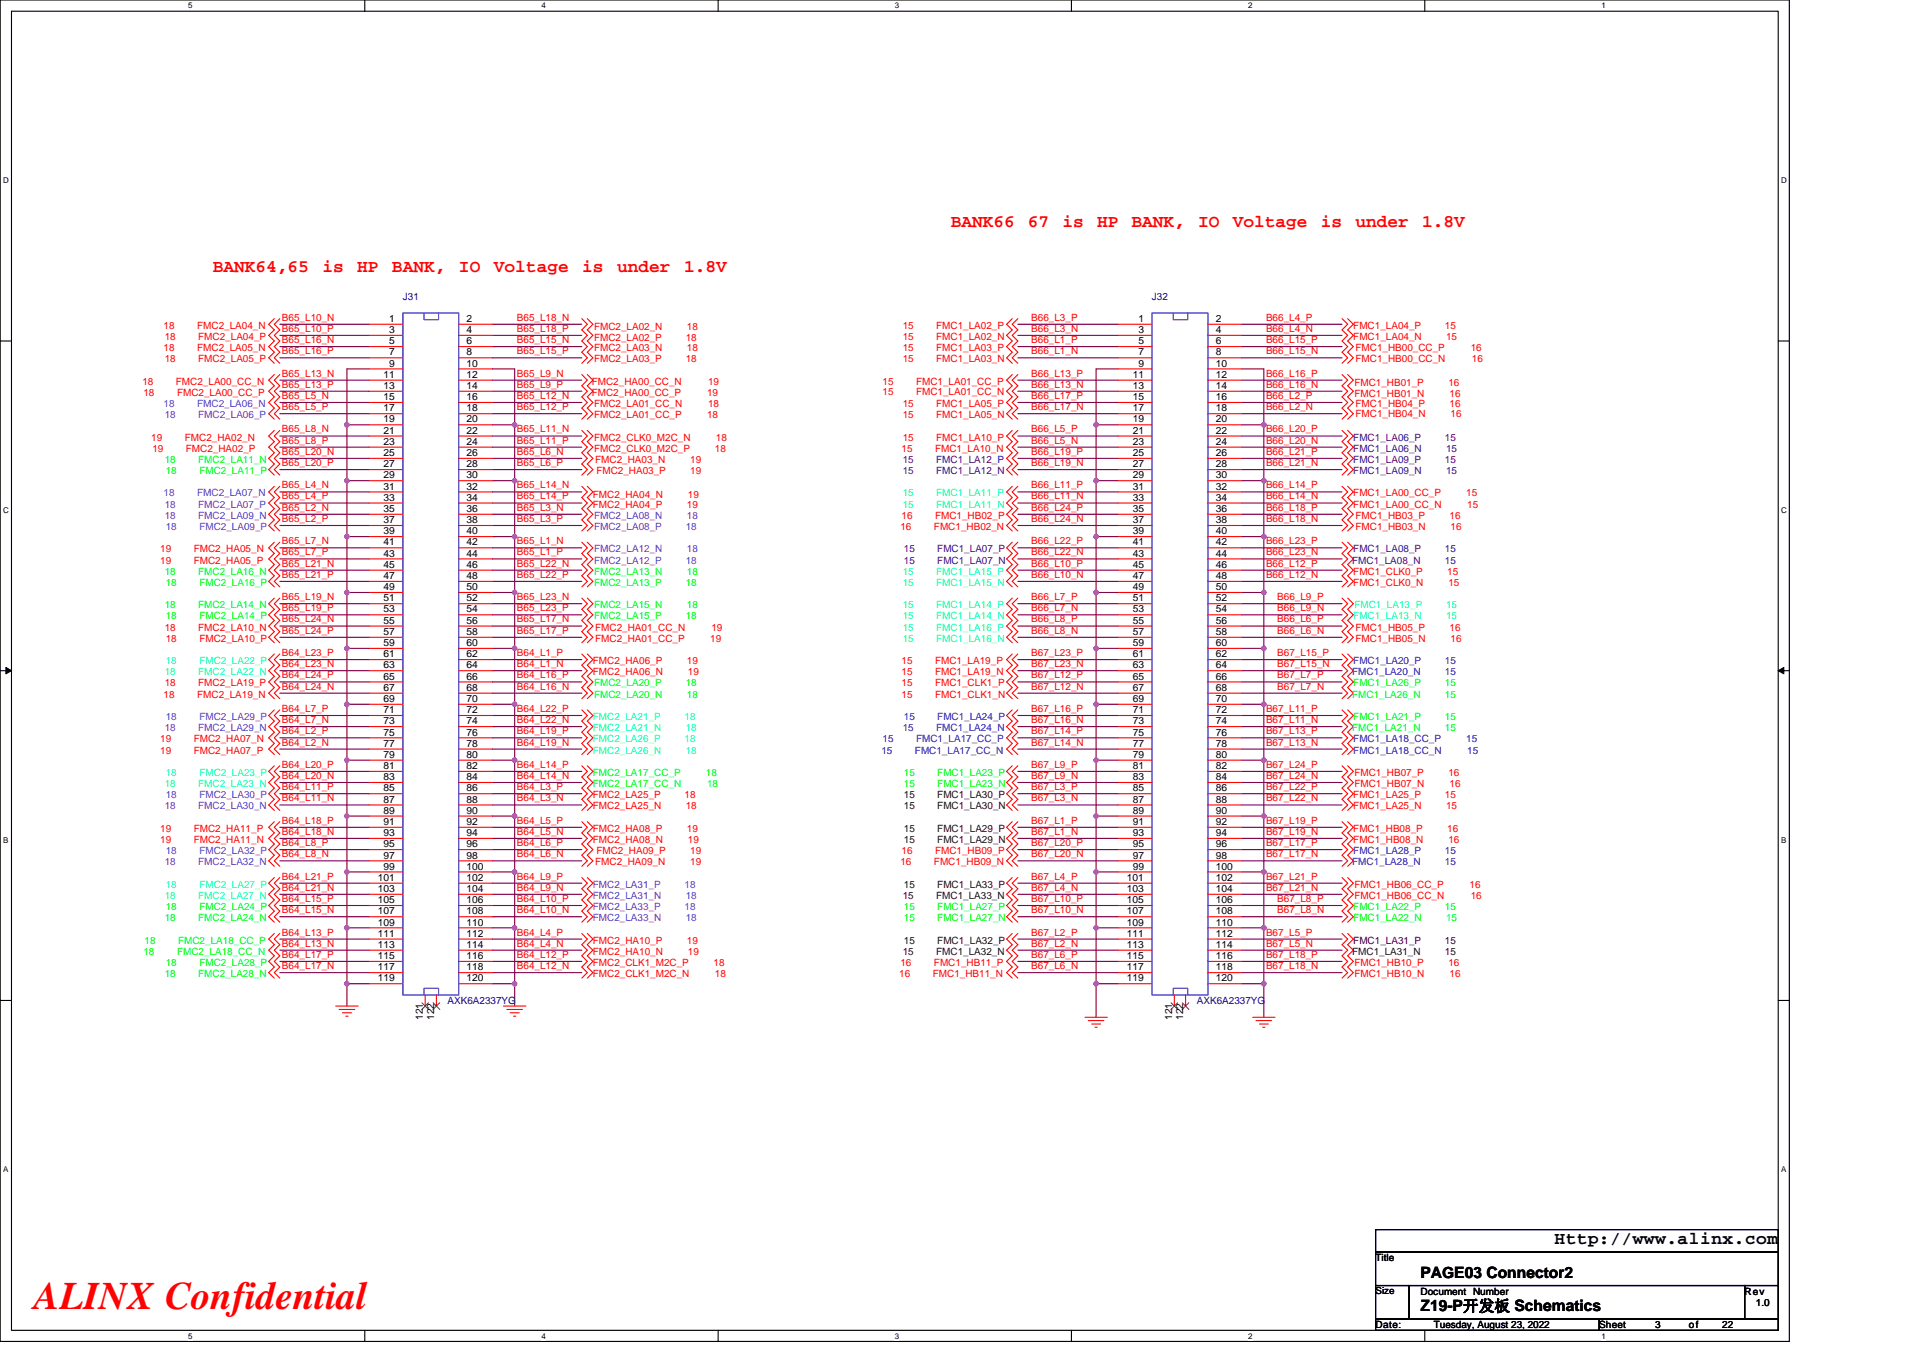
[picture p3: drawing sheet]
<svg xmlns="http://www.w3.org/2000/svg" width="297mm" height="210mm" viewBox="0 0 297 210" stroke-linecap="round" stroke-linejoin="round" font-family="sans-serif">
<defs><g id="words">
<text font-size="6" fill="#f00" x="5.2" y="202.3">ALINX Confidential</text>
<g font-size="2.8" fill="#f00">
<text x="146.9" y="35.1">BANK66</text>
<text x="158.8" y="35.1">67</text>
<text x="164.1" y="35.1">is</text>
<text x="169.5" y="35.1">HP</text>
<text x="174.8" y="35.1">BANK,</text>
<text x="185.1" y="35.1">IO</text>
<text x="190.4" y="35.1">Voltage</text>
<text x="204" y="35.1">is</text>
<text x="209.4" y="35.1">under</text>
<text x="219.7" y="35.1">1.8V</text>
<text x="32.9" y="42">BANK64,65</text>
<text x="49.8" y="42">is</text>
<text x="55.2" y="42">HP</text>
<text x="60.5" y="42">BANK,</text>
<text x="70.9" y="42">IO</text>
<text x="76.3" y="42">Voltage</text>
<text x="89.9" y="42">is</text>
<text x="95.3" y="42">under</text>
<text x="105.7" y="42">1.8V</text>
</g>
<text font-size="2.8" x="240.1" y="192.3">Http://www.alinx.com</text>
<g font-size="2.4">
<text x="219.4" y="197.4">PAGE03 Connector2</text>
<text x="219.4" y="202.6">Z19-P开发板 Schematics</text>
</g>
<g font-size="1.5" fill="#000080">
<text x="62.2" y="46.3">J31</text>
<text x="177.9" y="46.3">J32</text>
<text x="69.1" y="155.1">AXK6A2337YG</text>
<text x="184.9" y="155.1">AXK6A2337YG</text>
</g>
<g font-size="1.5" fill="#f00">
<text x="25.3" y="50.8">18</text>
<text x="25.4" y="52.5">18</text>
<text x="30.5" y="50.8">FMC2_LA04_N</text>
<text x="30.6" y="52.5">FMC2_LA04_P</text>
<text x="43.6" y="49.6">B65_L10_N</text>
<text x="43.6" y="51.3">B65_L10_P</text>
<text x="43.6" y="53">B65_L16_N</text>
<text x="79.8" y="53">B65_L15_N</text>
<text x="79.8" y="49.6">B65_L18_N</text>
<text x="79.8" y="51.3">B65_L18_P</text>
<text x="91.8" y="51">FMC2_LA02_N</text>
<text x="91.8" y="52.7">FMC2_LA02_P</text>
<text x="105.9" y="52.7">18</text>
<text x="106.1" y="51">18</text>
<text x="139.4" y="52.5">15</text>
<text x="139.4" y="50.8">15</text>
<text x="144.6" y="52.5">FMC1_LA02_N</text>
<text x="144.6" y="50.8">FMC1_LA02_P</text>
<text x="159.3" y="49.6">B66_L3_P</text>
<text x="159.3" y="51.3">B66_L3_N</text>
<text x="159.3" y="53">B66_L1_P</text>
<text x="195.6" y="53">B66_L15_P</text>
<text x="195.6" y="49.6">B66_L4_P</text>
<text x="195.6" y="51.3">B66_L4_N</text>
<text x="209" y="52.5">FMC1_LA04_N</text>
<text x="209" y="50.8">FMC1_LA04_P</text>
<text x="223.2" y="50.8">15</text>
<text x="223.4" y="52.5">15</text>
<text x="22" y="59.4">18</text>
<text x="25.3" y="54.3">18</text>
<text x="25.4" y="56">18</text>
<text x="27.2" y="59.4">FMC2_LA00_CC_N</text>
<text x="30.5" y="54.3">FMC2_LA05_N</text>
<text x="30.6" y="56">FMC2_LA05_P</text>
<text x="43.6" y="54.7">B65_L16_P</text>
<text x="43.6" y="58.2">B65_L13_N</text>
<text x="43.6" y="59.9">B65_L13_P</text>
<text x="79.8" y="54.7">B65_L15_P</text>
<text x="79.8" y="58.2">B65_L9_N</text>
<text x="79.8" y="59.9">B65_L9_P</text>
<text x="91.4" y="59.4">FMC2_HA00_CC_N</text>
<text x="91.8" y="56">FMC2_LA03_P</text>
<text x="91.8" y="54.3">FMC2_LA03_N</text>
<text x="105.9" y="56">18</text>
<text x="106.1" y="54.3">18</text>
<text x="109.4" y="59.4">19</text>
<text x="136.3" y="59.4">15</text>
<text x="139.4" y="56">15</text>
<text x="139.4" y="54.3">15</text>
<text x="141.5" y="59.4">FMC1_LA01_CC_P</text>
<text x="144.6" y="56">FMC1_LA03_N</text>
<text x="144.6" y="54.3">FMC1_LA03_P</text>
<text x="159.3" y="54.7">B66_L1_N</text>
<text x="159.3" y="58.2">B66_L13_P</text>
<text x="159.3" y="59.9">B66_L13_N</text>
<text x="195.6" y="54.7">B66_L15_N</text>
<text x="195.6" y="58.2">B66_L16_P</text>
<text x="195.6" y="59.9">B66_L16_N</text>
<text x="209.2" y="59.6">FMC1_HB01_P</text>
<text x="209.4" y="54.3">FMC1_HB00_CC_P</text>
<text x="209.4" y="56">FMC1_HB00_CC_N</text>
<text x="223.7" y="59.6">16</text>
<text x="227.2" y="54.3">16</text>
<text x="227.3" y="56">16</text>
<text x="22.2" y="61.2">18</text>
<text x="27.3" y="61.2">FMC2_LA00_CC_P</text>
<text x="43.6" y="61.6">B65_L5_N</text>
<text x="43.6" y="63.4">B65_L5_P</text>
<text x="79.8" y="61.6">B65_L12_N</text>
<text x="79.8" y="63.4">B65_L12_P</text>
<text x="91.4" y="61.2">FMC2_HA00_CC_P</text>
<text x="91.8" y="62.9">FMC2_LA01_CC_N</text>
<text x="91.8" y="64.6">FMC2_LA01_CC_P</text>
<text x="109.2" y="61.2">19</text>
<text x="109.2" y="64.6">18</text>
<text x="109.4" y="62.9">18</text>
<text x="136.3" y="61">15</text>
<text x="139.4" y="64.6">15</text>
<text x="139.4" y="62.9">15</text>
<text x="141.5" y="61">FMC1_LA01_CC_N</text>
<text x="144.6" y="64.6">FMC1_LA05_N</text>
<text x="144.6" y="62.9">FMC1_LA05_P</text>
<text x="159.3" y="61.6">B66_L17_P</text>
<text x="159.3" y="63.4">B66_L17_N</text>
<text x="195.6" y="61.6">B66_L2_P</text>
<text x="195.6" y="63.4">B66_L2_N</text>
<text x="209.2" y="61.3">FMC1_HB01_N</text>
<text x="209.4" y="64.5">FMC1_HB04_N</text>
<text x="209.4" y="62.9">FMC1_HB04_P</text>
<text x="223.9" y="61.3">16</text>
<text x="223.9" y="62.9">16</text>
<text x="224.1" y="64.5">16</text>
<text x="23.4" y="68.1">19</text>
<text x="23.5" y="69.8">19</text>
<text x="28.6" y="68.1">FMC2_HA02_N</text>
<text x="28.7" y="69.8">FMC2_HA02_P</text>
<text x="43.6" y="66.8">B65_L8_N</text>
<text x="43.6" y="68.5">B65_L8_P</text>
<text x="43.6" y="70.3">B65_L20_N</text>
<text x="79.8" y="70.3">B65_L6_N</text>
<text x="79.8" y="66.8">B65_L11_N</text>
<text x="79.8" y="68.5">B65_L11_P</text>
<text x="91.8" y="68.1">FMC2_CLK0_M2C_N</text>
<text x="91.8" y="69.8">FMC2_CLK0_M2C_P</text>
<text x="91.9" y="71.5">FMC2_HA03_N</text>
<text x="106.6" y="71.5">19</text>
<text x="110.4" y="69.8">18</text>
<text x="110.6" y="68.1">18</text>
<text x="139.3" y="69.8">15</text>
<text x="139.4" y="68.1">15</text>
<text x="144.4" y="69.8">FMC1_LA10_N</text>
<text x="144.6" y="68.1">FMC1_LA10_P</text>
<text x="159.3" y="70.3">B66_L19_P</text>
<text x="159.3" y="66.8">B66_L5_P</text>
<text x="159.3" y="68.5">B66_L5_N</text>
<text x="195.6" y="66.8">B66_L20_P</text>
<text x="195.6" y="68.5">B66_L20_N</text>
<text x="195.6" y="70.3">B66_L21_P</text>
<text x="43.6" y="72">B65_L20_P</text>
<text x="43.6" y="75.5">B65_L4_N</text>
<text x="43.6" y="77.2">B65_L4_P</text>
<text x="79.8" y="72">B65_L6_P</text>
<text x="79.8" y="75.5">B65_L14_N</text>
<text x="79.8" y="77.2">B65_L14_P</text>
<text x="91.6" y="76.9">FMC2_HA04_N</text>
<text x="92.1" y="73.3">FMC2_HA03_P</text>
<text x="106.3" y="76.9">19</text>
<text x="106.6" y="73.3">19</text>
<text x="159.3" y="72">B66_L19_N</text>
<text x="159.3" y="75.5">B66_L11_P</text>
<text x="159.3" y="77.2">B66_L11_N</text>
<text x="195.6" y="72">B66_L21_N</text>
<text x="195.6" y="75.5">B66_L14_P</text>
<text x="195.6" y="77.2">B66_L14_N</text>
<text x="209" y="76.7">FMC1_LA00_CC_P</text>
<text x="226.5" y="76.7">15</text>
<text x="43.6" y="78.9">B65_L2_N</text>
<text x="43.6" y="80.6">B65_L2_P</text>
<text x="79.8" y="78.9">B65_L3_N</text>
<text x="79.8" y="80.6">B65_L3_P</text>
<text x="91.6" y="78.4">FMC2_HA04_P</text>
<text x="106.1" y="78.4">19</text>
<text x="139.1" y="81.9">16</text>
<text x="139.3" y="80.2">16</text>
<text x="144.3" y="81.9">FMC1_HB02_N</text>
<text x="144.4" y="80.2">FMC1_HB02_P</text>
<text x="159.3" y="78.9">B66_L24_P</text>
<text x="159.3" y="80.6">B66_L24_N</text>
<text x="195.6" y="78.9">B66_L18_P</text>
<text x="195.6" y="80.6">B66_L18_N</text>
<text x="209" y="78.4">FMC1_LA00_CC_N</text>
<text x="209.4" y="80.2">FMC1_HB03_P</text>
<text x="209.4" y="81.9">FMC1_HB03_N</text>
<text x="223.9" y="80.2">16</text>
<text x="224.1" y="81.9">16</text>
<text x="226.6" y="78.4">15</text>
<text x="24.7" y="87.1">19</text>
<text x="24.7" y="85.3">19</text>
<text x="29.9" y="87.1">FMC2_HA05_P</text>
<text x="29.9" y="85.3">FMC2_HA05_N</text>
<text x="43.6" y="87.5">B65_L21_N</text>
<text x="43.6" y="89.3">B65_L21_P</text>
<text x="43.6" y="84.1">B65_L7_N</text>
<text x="43.6" y="85.8">B65_L7_P</text>
<text x="79.8" y="87.5">B65_L22_N</text>
<text x="79.8" y="89.3">B65_L22_P</text>
<text x="79.8" y="84.1">B65_L1_N</text>
<text x="79.8" y="85.8">B65_L1_P</text>
<text x="159.3" y="89.3">B66_L10_N</text>
<text x="159.3" y="87.5">B66_L10_P</text>
<text x="159.3" y="84.1">B66_L22_P</text>
<text x="159.3" y="85.8">B66_L22_N</text>
<text x="195.6" y="87.5">B66_L12_P</text>
<text x="195.6" y="89.3">B66_L12_N</text>
<text x="195.6" y="84.1">B66_L23_P</text>
<text x="195.6" y="85.8">B66_L23_N</text>
<text x="209" y="88.8">FMC1_CLK0_P</text>
<text x="223.5" y="88.8">15</text>
<text x="43.6" y="92.7">B65_L19_N</text>
<text x="43.6" y="94.4">B65_L19_P</text>
<text x="79.8" y="92.7">B65_L23_N</text>
<text x="79.8" y="94.4">B65_L23_P</text>
<text x="159.3" y="92.7">B66_L7_P</text>
<text x="159.3" y="94.4">B66_L7_N</text>
<text x="197.3" y="92.7">B66_L9_P</text>
<text x="197.3" y="94.4">B66_L9_N</text>
<text x="209" y="90.5">FMC1_CLK0_N</text>
<text x="223.7" y="90.5">15</text>
<text x="25.4" y="97.4">18</text>
<text x="25.6" y="99.2">18</text>
<text x="30.6" y="97.4">FMC2_LA10_N</text>
<text x="30.8" y="99.2">FMC2_LA10_P</text>
<text x="43.6" y="101.4">B64_L23_P</text>
<text x="43.6" y="96.2">B65_L24_N</text>
<text x="43.6" y="97.9">B65_L24_P</text>
<text x="79.8" y="101.4">B64_L1_P</text>
<text x="79.8" y="96.2">B65_L17_N</text>
<text x="79.8" y="97.9">B65_L17_P</text>
<text x="91.9" y="99.2">FMC2_HA01_CC_P</text>
<text x="91.9" y="97.4">FMC2_HA01_CC_N</text>
<text x="109.7" y="99.2">19</text>
<text x="109.9" y="97.4">19</text>
<text x="159.3" y="96.2">B66_L8_P</text>
<text x="159.3" y="97.9">B66_L8_N</text>
<text x="159.3" y="101.4">B67_L23_P</text>
<text x="197.3" y="96.2">B66_L6_P</text>
<text x="197.3" y="97.9">B66_L6_N</text>
<text x="197.3" y="101.4">B67_L15_P</text>
<text x="209.4" y="97.4">FMC1_HB05_P</text>
<text x="209.4" y="99.2">FMC1_HB05_N</text>
<text x="223.9" y="97.4">16</text>
<text x="224.1" y="99.2">16</text>
<text x="25.3" y="107.8">18</text>
<text x="25.4" y="106.1">18</text>
<text x="30.5" y="107.8">FMC2_LA19_N</text>
<text x="30.6" y="106.1">FMC2_LA19_P</text>
<text x="43.6" y="103.1">B64_L23_N</text>
<text x="43.6" y="104.8">B64_L24_P</text>
<text x="43.6" y="106.6">B64_L24_N</text>
<text x="79.8" y="103.1">B64_L1_N</text>
<text x="79.8" y="106.6">B64_L16_N</text>
<text x="79.8" y="104.8">B64_L16_P</text>
<text x="91.6" y="102.6">FMC2_HA06_P</text>
<text x="91.6" y="104.4">FMC2_HA06_N</text>
<text x="106.1" y="102.6">19</text>
<text x="106.3" y="104.4">19</text>
<text x="139.3" y="107.8">15</text>
<text x="139.3" y="106.1">15</text>
<text x="139.3" y="104.4">15</text>
<text x="139.3" y="102.6">15</text>
<text x="144.4" y="107.8">FMC1_CLK1_N</text>
<text x="144.4" y="106.1">FMC1_CLK1_P</text>
<text x="144.4" y="104.4">FMC1_LA19_N</text>
<text x="144.4" y="102.6">FMC1_LA19_P</text>
<text x="159.3" y="104.8">B67_L12_P</text>
<text x="159.3" y="106.6">B67_L12_N</text>
<text x="159.3" y="103.1">B67_L23_N</text>
<text x="197.3" y="103.1">B67_L15_N</text>
<text x="197.3" y="104.8">B67_L7_P</text>
<text x="197.3" y="106.6">B67_L7_N</text>
<text x="43.6" y="113.5">B64_L2_P</text>
<text x="43.6" y="111.7">B64_L7_N</text>
<text x="43.6" y="110">B64_L7_P</text>
<text x="79.8" y="110">B64_L22_P</text>
<text x="79.8" y="111.7">B64_L22_N</text>
<text x="79.8" y="113.5">B64_L19_P</text>
<text x="159.3" y="110">B67_L16_P</text>
<text x="159.3" y="111.7">B67_L16_N</text>
<text x="159.3" y="113.5">B67_L14_P</text>
<text x="195.6" y="110">B67_L11_P</text>
<text x="195.6" y="111.7">B67_L11_N</text>
<text x="195.6" y="113.5">B67_L13_P</text>
<text x="24.7" y="116.4">19</text>
<text x="24.7" y="114.7">19</text>
<text x="29.9" y="116.4">FMC2_HA07_P</text>
<text x="29.9" y="114.7">FMC2_HA07_N</text>
<text x="43.6" y="115.2">B64_L2_N</text>
<text x="43.6" y="118.6">B64_L20_P</text>
<text x="79.8" y="115.2">B64_L19_N</text>
<text x="79.8" y="118.6">B64_L14_P</text>
<text x="159.3" y="118.6">B67_L9_P</text>
<text x="159.3" y="115.2">B67_L14_N</text>
<text x="195.6" y="115.2">B67_L13_N</text>
<text x="195.6" y="118.6">B67_L24_P</text>
<text x="209.2" y="119.9">FMC1_HB07_P</text>
<text x="223.7" y="119.9">16</text>
<text x="43.6" y="122.1">B64_L11_P</text>
<text x="43.6" y="123.8">B64_L11_N</text>
<text x="43.6" y="120.4">B64_L20_N</text>
<text x="79.8" y="120.4">B64_L14_N</text>
<text x="79.8" y="122.1">B64_L3_P</text>
<text x="79.8" y="123.8">B64_L3_N</text>
<text x="91.6" y="125.1">FMC2_LA25_N</text>
<text x="91.6" y="123.3">FMC2_LA25_P</text>
<text x="105.7" y="123.3">18</text>
<text x="105.9" y="125.1">18</text>
<text x="159.3" y="122.1">B67_L3_P</text>
<text x="159.3" y="123.8">B67_L3_N</text>
<text x="159.3" y="120.4">B67_L9_N</text>
<text x="195.6" y="120.4">B67_L24_N</text>
<text x="195.6" y="122.1">B67_L22_P</text>
<text x="195.6" y="123.8">B67_L22_N</text>
<text x="209" y="125.1">FMC1_LA25_N</text>
<text x="209" y="123.3">FMC1_LA25_P</text>
<text x="209.2" y="121.6">FMC1_HB07_N</text>
<text x="223.2" y="123.3">15</text>
<text x="223.4" y="125.1">15</text>
<text x="223.9" y="121.6">16</text>
<text x="24.7" y="128.5">19</text>
<text x="24.7" y="130.3">19</text>
<text x="29.9" y="128.5">FMC2_HA11_P</text>
<text x="29.9" y="130.3">FMC2_HA11_N</text>
<text x="43.6" y="130.7">B64_L8_P</text>
<text x="43.6" y="127.3">B64_L18_P</text>
<text x="43.6" y="129">B64_L18_N</text>
<text x="79.8" y="130.7">B64_L6_P</text>
<text x="79.8" y="127.3">B64_L5_P</text>
<text x="79.8" y="129">B64_L5_N</text>
<text x="91.6" y="128.5">FMC2_HA08_P</text>
<text x="91.6" y="130.3">FMC2_HA08_N</text>
<text x="92.1" y="132">FMC2_HA09_P</text>
<text x="106.1" y="128.5">19</text>
<text x="106.3" y="130.3">19</text>
<text x="106.6" y="132">19</text>
<text x="139.3" y="132">16</text>
<text x="144.4" y="132">FMC1_HB09_P</text>
<text x="159.3" y="127.3">B67_L1_P</text>
<text x="159.3" y="129">B67_L1_N</text>
<text x="159.3" y="130.7">B67_L20_P</text>
<text x="195.6" y="130.7">B67_L17_P</text>
<text x="195.6" y="129">B67_L19_N</text>
<text x="195.6" y="127.3">B67_L19_P</text>
<text x="209" y="128.5">FMC1_HB08_P</text>
<text x="209" y="130.3">FMC1_HB08_N</text>
<text x="223.5" y="128.5">16</text>
<text x="223.7" y="130.3">16</text>
<text x="43.6" y="132.5">B64_L8_N</text>
<text x="43.6" y="137.6">B64_L21_N</text>
<text x="43.6" y="135.9">B64_L21_P</text>
<text x="79.8" y="132.5">B64_L6_N</text>
<text x="79.8" y="137.6">B64_L9_N</text>
<text x="79.8" y="135.9">B64_L9_P</text>
<text x="91.9" y="133.7">FMC2_HA09_N</text>
<text x="106.6" y="133.7">19</text>
<text x="139.1" y="133.7">16</text>
<text x="144.3" y="133.7">FMC1_HB09_N</text>
<text x="159.3" y="132.5">B67_L20_N</text>
<text x="159.3" y="135.9">B67_L4_P</text>
<text x="159.3" y="137.6">B67_L4_N</text>
<text x="195.6" y="132.5">B67_L17_N</text>
<text x="195.6" y="135.9">B67_L21_P</text>
<text x="195.6" y="137.6">B67_L21_N</text>
<text x="209.2" y="137.2">FMC1_HB06_CC_P</text>
<text x="227" y="137.2">16</text>
<text x="43.6" y="139.4">B64_L15_P</text>
<text x="43.6" y="141.1">B64_L15_N</text>
<text x="79.8" y="141.1">B64_L10_N</text>
<text x="79.8" y="139.4">B64_L10_P</text>
<text x="159.3" y="141.1">B67_L10_N</text>
<text x="159.3" y="139.4">B67_L10_P</text>
<text x="197.3" y="139.4">B67_L8_P</text>
<text x="197.3" y="141.1">B67_L8_N</text>
<text x="209.2" y="138.9">FMC1_HB06_CC_N</text>
<text x="227.2" y="138.9">16</text>
<text x="43.6" y="144.5">B64_L13_P</text>
<text x="43.6" y="146.3">B64_L13_N</text>
<text x="43.6" y="148">B64_L17_P</text>
<text x="43.6" y="149.7">B64_L17_N</text>
<text x="79.8" y="149.7">B64_L12_N</text>
<text x="79.8" y="148">B64_L12_P</text>
<text x="79.8" y="144.5">B64_L4_P</text>
<text x="79.8" y="146.3">B64_L4_N</text>
<text x="91.6" y="145.8">FMC2_HA10_P</text>
<text x="91.6" y="147.5">FMC2_HA10_N</text>
<text x="91.6" y="149.2">FMC2_CLK1_M2C_P</text>
<text x="106.1" y="145.8">19</text>
<text x="106.3" y="147.5">19</text>
<text x="110.2" y="149.2">18</text>
<text x="139.1" y="149.2">16</text>
<text x="144.3" y="149.2">FMC1_HB11_P</text>
<text x="159.3" y="144.5">B67_L2_P</text>
<text x="159.3" y="146.3">B67_L2_N</text>
<text x="159.3" y="148">B67_L6_P</text>
<text x="159.3" y="149.7">B67_L6_N</text>
<text x="195.6" y="148">B67_L18_P</text>
<text x="195.6" y="149.7">B67_L18_N</text>
<text x="195.6" y="144.5">B67_L5_P</text>
<text x="195.6" y="146.3">B67_L5_N</text>
<text x="209.2" y="149.2">FMC1_HB10_P</text>
<text x="223.7" y="149.2">16</text>
<text x="91.6" y="151">FMC2_CLK1_M2C_N</text>
<text x="110.4" y="151">18</text>
<text x="138.9" y="151">16</text>
<text x="144.1" y="151">FMC1_HB11_N</text>
<text x="209.2" y="151">FMC1_HB10_N</text>
<text x="223.9" y="151">16</text>
</g>
<g font-size="1.5">
<text x="60.1" y="49.7">1</text>
<text x="60.1" y="51.5">3</text>
<text x="60.1" y="53.2">5</text>
<text x="72.1" y="49.7">2</text>
<text x="72.1" y="51.5">4</text>
<text x="72.1" y="53.2">6</text>
<text x="175.8" y="49.7">1</text>
<text x="175.8" y="51.5">3</text>
<text x="175.8" y="53.2">5</text>
<text x="187.8" y="49.7">2</text>
<text x="187.8" y="51.5">4</text>
<text x="187.8" y="53.2">6</text>
<text x="59.2" y="58.4">11</text>
<text x="60.1" y="54.9">7</text>
<text x="60.1" y="56.6">9</text>
<text x="72.1" y="54.9">8</text>
<text x="72.1" y="56.6">10</text>
<text x="72.1" y="58.4">12</text>
<text x="175" y="58.4">11</text>
<text x="175.8" y="54.9">7</text>
<text x="175.8" y="56.6">9</text>
<text x="187.8" y="54.9">8</text>
<text x="187.8" y="56.6">10</text>
<text x="187.8" y="58.4">12</text>
<text x="59.2" y="60.1">13</text>
<text x="59.2" y="61.8">15</text>
<text x="59.2" y="63.6">17</text>
<text x="59.2" y="65.3">19</text>
<text x="72.1" y="60.1">14</text>
<text x="72.1" y="61.8">16</text>
<text x="72.1" y="63.6">18</text>
<text x="72.1" y="65.3">20</text>
<text x="175" y="60.1">13</text>
<text x="175" y="61.8">15</text>
<text x="175" y="63.6">17</text>
<text x="175" y="65.3">19</text>
<text x="187.8" y="60.1">14</text>
<text x="187.8" y="61.8">16</text>
<text x="187.8" y="63.6">18</text>
<text x="187.8" y="65.3">20</text>
<text x="59.2" y="67">21</text>
<text x="59.2" y="68.7">23</text>
<text x="59.2" y="70.5">25</text>
<text x="72.1" y="67">22</text>
<text x="72.1" y="68.7">24</text>
<text x="72.1" y="70.5">26</text>
<text x="175" y="67">21</text>
<text x="175" y="68.7">23</text>
<text x="175" y="70.5">25</text>
<text x="187.8" y="67">22</text>
<text x="187.8" y="68.7">24</text>
<text x="187.8" y="70.5">26</text>
<text x="59.2" y="72.2">27</text>
<text x="59.2" y="73.9">29</text>
<text x="59.2" y="75.6">31</text>
<text x="59.2" y="77.4">33</text>
<text x="72.1" y="72.2">28</text>
<text x="72.1" y="73.9">30</text>
<text x="72.1" y="75.6">32</text>
<text x="72.1" y="77.4">34</text>
<text x="175" y="72.2">27</text>
<text x="175" y="73.9">29</text>
<text x="175" y="75.6">31</text>
<text x="175" y="77.4">33</text>
<text x="187.8" y="72.2">28</text>
<text x="187.8" y="73.9">30</text>
<text x="187.8" y="75.6">32</text>
<text x="187.8" y="77.4">34</text>
<text x="59.2" y="79.1">35</text>
<text x="59.2" y="80.8">37</text>
<text x="59.2" y="82.5">39</text>
<text x="72.1" y="79.1">36</text>
<text x="72.1" y="80.8">38</text>
<text x="72.1" y="82.5">40</text>
<text x="175" y="79.1">35</text>
<text x="175" y="80.8">37</text>
<text x="175" y="82.5">39</text>
<text x="187.8" y="79.1">36</text>
<text x="187.8" y="80.8">38</text>
<text x="187.8" y="82.5">40</text>
<text x="59.2" y="84.3">41</text>
<text x="59.2" y="86">43</text>
<text x="59.2" y="87.7">45</text>
<text x="59.2" y="89.5">47</text>
<text x="72.1" y="84.3">42</text>
<text x="72.1" y="86">44</text>
<text x="72.1" y="87.7">46</text>
<text x="72.1" y="89.5">48</text>
<text x="175" y="84.3">41</text>
<text x="175" y="86">43</text>
<text x="175" y="87.7">45</text>
<text x="175" y="89.5">47</text>
<text x="187.8" y="84.3">42</text>
<text x="187.8" y="86">44</text>
<text x="187.8" y="87.7">46</text>
<text x="187.8" y="89.5">48</text>
<text x="59.2" y="91.2">49</text>
<text x="59.2" y="92.9">51</text>
<text x="59.2" y="94.6">53</text>
<text x="72.1" y="91.2">50</text>
<text x="72.1" y="92.9">52</text>
<text x="72.1" y="94.6">54</text>
<text x="175" y="91.2">49</text>
<text x="175" y="92.9">51</text>
<text x="175" y="94.6">53</text>
<text x="187.8" y="91.2">50</text>
<text x="187.8" y="92.9">52</text>
<text x="187.8" y="94.6">54</text>
<text x="59.2" y="96.4">55</text>
<text x="59.2" y="98.1">57</text>
<text x="59.2" y="99.8">59</text>
<text x="59.2" y="101.6">61</text>
<text x="72.1" y="96.4">56</text>
<text x="72.1" y="98.1">58</text>
<text x="72.1" y="99.8">60</text>
<text x="72.1" y="101.6">62</text>
<text x="175" y="96.4">55</text>
<text x="175" y="98.1">57</text>
<text x="175" y="99.8">59</text>
<text x="175" y="101.6">61</text>
<text x="187.8" y="96.4">56</text>
<text x="187.8" y="98.1">58</text>
<text x="187.8" y="99.8">60</text>
<text x="187.8" y="101.6">62</text>
<text x="59.2" y="103.3">63</text>
<text x="59.2" y="105">65</text>
<text x="59.2" y="106.7">67</text>
<text x="72.1" y="103.3">64</text>
<text x="72.1" y="105">66</text>
<text x="72.1" y="106.7">68</text>
<text x="175" y="103.3">63</text>
<text x="175" y="105">65</text>
<text x="175" y="106.7">67</text>
<text x="187.8" y="103.3">64</text>
<text x="187.8" y="105">66</text>
<text x="187.8" y="106.7">68</text>
<text x="59.2" y="108.5">69</text>
<text x="59.2" y="110.2">71</text>
<text x="59.2" y="111.9">73</text>
<text x="59.2" y="113.6">75</text>
<text x="72.1" y="108.5">70</text>
<text x="72.1" y="110.2">72</text>
<text x="72.1" y="111.9">74</text>
<text x="72.1" y="113.6">76</text>
<text x="175" y="108.5">69</text>
<text x="175" y="110.2">71</text>
<text x="175" y="111.9">73</text>
<text x="175" y="113.6">75</text>
<text x="187.8" y="108.5">70</text>
<text x="187.8" y="110.2">72</text>
<text x="187.8" y="111.9">74</text>
<text x="187.8" y="113.6">76</text>
<text x="59.2" y="115.4">77</text>
<text x="59.2" y="117.1">79</text>
<text x="59.2" y="118.8">81</text>
<text x="72.1" y="115.4">78</text>
<text x="72.1" y="117.1">80</text>
<text x="72.1" y="118.8">82</text>
<text x="175" y="115.4">77</text>
<text x="175" y="117.1">79</text>
<text x="175" y="118.8">81</text>
<text x="187.8" y="115.4">78</text>
<text x="187.8" y="117.1">80</text>
<text x="187.8" y="118.8">82</text>
<text x="59.2" y="120.5">83</text>
<text x="59.2" y="122.3">85</text>
<text x="59.2" y="124">87</text>
<text x="59.2" y="125.7">89</text>
<text x="72.1" y="120.5">84</text>
<text x="72.1" y="122.3">86</text>
<text x="72.1" y="124">88</text>
<text x="72.1" y="125.7">90</text>
<text x="175" y="120.5">83</text>
<text x="175" y="122.3">85</text>
<text x="175" y="124">87</text>
<text x="175" y="125.7">89</text>
<text x="187.8" y="120.5">84</text>
<text x="187.8" y="122.3">86</text>
<text x="187.8" y="124">88</text>
<text x="187.8" y="125.7">90</text>
<text x="59.2" y="127.5">91</text>
<text x="59.2" y="129.2">93</text>
<text x="59.2" y="130.9">95</text>
<text x="72.1" y="127.5">92</text>
<text x="72.1" y="129.2">94</text>
<text x="72.1" y="130.9">96</text>
<text x="175" y="127.5">91</text>
<text x="175" y="129.2">93</text>
<text x="175" y="130.9">95</text>
<text x="187.8" y="127.5">92</text>
<text x="187.8" y="129.2">94</text>
<text x="187.8" y="130.9">96</text>
<text x="58.4" y="136.1">101</text>
<text x="58.4" y="137.8">103</text>
<text x="59.2" y="132.7">97</text>
<text x="59.2" y="134.4">99</text>
<text x="72.1" y="132.7">98</text>
<text x="72.1" y="134.4">100</text>
<text x="72.1" y="136.1">102</text>
<text x="72.1" y="137.8">104</text>
<text x="174.1" y="136.1">101</text>
<text x="174.1" y="137.8">103</text>
<text x="175" y="132.7">97</text>
<text x="175" y="134.4">99</text>
<text x="187.8" y="132.7">98</text>
<text x="187.8" y="134.4">100</text>
<text x="187.8" y="136.1">102</text>
<text x="187.8" y="137.8">104</text>
<text x="58.4" y="139.6">105</text>
<text x="58.4" y="141.3">107</text>
<text x="58.4" y="143">109</text>
<text x="72.1" y="139.6">106</text>
<text x="72.1" y="141.3">108</text>
<text x="72.1" y="143">110</text>
<text x="174.1" y="139.6">105</text>
<text x="174.1" y="141.3">107</text>
<text x="174.1" y="143">109</text>
<text x="187.8" y="139.6">106</text>
<text x="187.8" y="141.3">108</text>
<text x="187.8" y="143">110</text>
<text x="58.4" y="144.7">111</text>
<text x="58.4" y="146.5">113</text>
<text x="58.4" y="148.2">115</text>
<text x="58.4" y="149.9">117</text>
<text x="72.1" y="144.7">112</text>
<text x="72.1" y="146.5">114</text>
<text x="72.1" y="148.2">116</text>
<text x="72.1" y="149.9">118</text>
<text x="174.1" y="144.7">111</text>
<text x="174.1" y="146.5">113</text>
<text x="174.1" y="148.2">115</text>
<text x="174.1" y="149.9">117</text>
<text x="187.8" y="144.7">112</text>
<text x="187.8" y="146.5">114</text>
<text x="187.8" y="148.2">116</text>
<text x="187.8" y="149.9">118</text>
<text x="58.4" y="151.6">119</text>
<text x="72.1" y="151.6">120</text>
<text x="174.1" y="151.6">119</text>
<text x="187.8" y="151.6">120</text>
<text x="65.3" y="157.6" transform="rotate(-90 65.3 157.6)">121</text>
<text x="67.1" y="157.6" transform="rotate(-90 67.1 157.6)">122</text>
<text x="181" y="157.6" transform="rotate(-90 181 157.6)">121</text>
<text x="182.8" y="157.6" transform="rotate(-90 182.8 157.6)">122</text>
<text x="212.5" y="194.9">Title</text>
<text x="212.5" y="200">Size</text>
<text x="219.4" y="200">Document Number</text>
<text x="269.5" y="200">Rev</text>
<text x="271.2" y="201.8">1.0</text>
<text x="212.5" y="205.2">Date:</text>
<text x="221.5" y="205.2">Tuesday, August 23, 2022</text>
<text x="247" y="205.2">Sheet</text>
<text x="255.7" y="205.2">3</text>
<text x="260.9" y="205.2">of</text>
<text x="266" y="205.2">22</text>
</g>
<g font-size="1.5" fill="#8000ff">
<text x="25.3" y="62.9">18</text>
<text x="25.4" y="64.6">18</text>
<text x="30.5" y="62.9">FMC2_LA06_N</text>
<text x="30.6" y="64.6">FMC2_LA06_P</text>
<text x="25.3" y="76.7">18</text>
<text x="30.5" y="76.7">FMC2_LA07_N</text>
<text x="25.4" y="80.2">18</text>
<text x="25.4" y="78.4">18</text>
<text x="25.6" y="81.9">18</text>
<text x="30.6" y="80.2">FMC2_LA09_N</text>
<text x="30.6" y="78.4">FMC2_LA07_P</text>
<text x="30.8" y="81.9">FMC2_LA09_P</text>
<text x="91.8" y="81.9">FMC2_LA08_P</text>
<text x="91.8" y="80.2">FMC2_LA08_N</text>
<text x="105.9" y="81.9">18</text>
<text x="106.1" y="80.2">18</text>
<text x="91.8" y="85.3">FMC2_LA12_N</text>
<text x="91.8" y="87.1">FMC2_LA12_P</text>
<text x="105.9" y="87.1">18</text>
<text x="106.1" y="85.3">18</text>
<text x="25.4" y="113">18</text>
<text x="25.6" y="111.3">18</text>
<text x="30.6" y="113">FMC2_LA29_N</text>
<text x="30.8" y="111.3">FMC2_LA29_P</text>
<text x="25.4" y="125.1">18</text>
<text x="25.6" y="123.3">18</text>
<text x="30.6" y="125.1">FMC2_LA30_N</text>
<text x="30.8" y="123.3">FMC2_LA30_P</text>
<text x="25.6" y="132">18</text>
<text x="30.8" y="132">FMC2_LA32_P</text>
<text x="25.4" y="133.7">18</text>
<text x="30.6" y="133.7">FMC2_LA32_N</text>
<text x="91.6" y="137.2">FMC2_LA31_P</text>
<text x="105.7" y="137.2">18</text>
<text x="91.6" y="142.3">FMC2_LA33_N</text>
<text x="91.6" y="140.6">FMC2_LA33_P</text>
<text x="91.6" y="138.9">FMC2_LA31_N</text>
<text x="105.7" y="140.6">18</text>
<text x="105.9" y="142.3">18</text>
<text x="105.9" y="138.9">18</text>
</g>
<g font-size="1.5" fill="#0f0">
<text x="25.4" y="71.5">18</text>
<text x="30.6" y="71.5">FMC2_LA11_N</text>
<text x="25.6" y="73.3">18</text>
<text x="30.8" y="73.3">FMC2_LA11_P</text>
<text x="25.4" y="88.8">18</text>
<text x="30.6" y="88.8">FMC2_LA16_N</text>
<text x="91.8" y="88.8">FMC2_LA13_N</text>
<text x="106.1" y="88.8">18</text>
<text x="25.4" y="94">18</text>
<text x="25.6" y="95.7">18</text>
<text x="25.6" y="90.5">18</text>
<text x="30.6" y="94">FMC2_LA14_N</text>
<text x="30.8" y="95.7">FMC2_LA14_P</text>
<text x="30.8" y="90.5">FMC2_LA16_P</text>
<text x="91.8" y="90.5">FMC2_LA13_P</text>
<text x="91.8" y="95.7">FMC2_LA15_P</text>
<text x="91.8" y="94">FMC2_LA15_N</text>
<text x="105.9" y="90.5">18</text>
<text x="105.9" y="95.7">18</text>
<text x="106.1" y="94">18</text>
<text x="91.8" y="107.8">FMC2_LA20_N</text>
<text x="91.8" y="106.1">FMC2_LA20_P</text>
<text x="105.9" y="106.1">18</text>
<text x="106.1" y="107.8">18</text>
<text x="208.9" y="107.8">FMC1_LA26_N</text>
<text x="209" y="106.1">FMC1_LA26_P</text>
<text x="223.2" y="107.8">15</text>
<text x="223.2" y="106.1">15</text>
<text x="208.9" y="113">FMC1_LA21_N</text>
<text x="209" y="111.3">FMC1_LA21_P</text>
<text x="223.2" y="113">15</text>
<text x="223.2" y="111.3">15</text>
<text x="91.6" y="119.9">FMC2_LA17_CC_P</text>
<text x="109" y="119.9">18</text>
<text x="139.6" y="119.9">15</text>
<text x="144.8" y="119.9">FMC1_LA23_P</text>
<text x="91.6" y="121.6">FMC2_LA17_CC_N</text>
<text x="109.2" y="121.6">18</text>
<text x="139.6" y="121.6">15</text>
<text x="144.8" y="121.6">FMC1_LA23_N</text>
<text x="25.4" y="142.3">18</text>
<text x="25.6" y="140.6">18</text>
<text x="30.6" y="142.3">FMC2_LA24_N</text>
<text x="30.8" y="140.6">FMC2_LA24_P</text>
<text x="139.6" y="142.3">15</text>
<text x="139.6" y="140.6">15</text>
<text x="144.8" y="142.3">FMC1_LA27_N</text>
<text x="144.8" y="140.6">FMC1_LA27_P</text>
<text x="209" y="142.3">FMC1_LA22_N</text>
<text x="209" y="140.6">FMC1_LA22_P</text>
<text x="223.2" y="140.6">15</text>
<text x="223.4" y="142.3">15</text>
<text x="22.2" y="147.5">18</text>
<text x="22.3" y="145.8">18</text>
<text x="25.6" y="149.2">18</text>
<text x="27.3" y="147.5">FMC2_LA18_CC_N</text>
<text x="27.5" y="145.8">FMC2_LA18_CC_P</text>
<text x="30.8" y="149.2">FMC2_LA28_P</text>
<text x="25.4" y="151">18</text>
<text x="30.6" y="151">FMC2_LA28_N</text>
</g>
<g font-size="1.5" fill="#400080">
<text x="139.4" y="71.5">15</text>
<text x="144.6" y="71.5">FMC1_LA12_P</text>
<text x="209" y="69.8">FMC1_LA06_N</text>
<text x="209" y="68.1">FMC1_LA06_P</text>
<text x="209" y="71.5">FMC1_LA09_P</text>
<text x="223.2" y="68.1">15</text>
<text x="223.2" y="71.5">15</text>
<text x="223.4" y="69.8">15</text>
<text x="139.4" y="73.3">15</text>
<text x="144.6" y="73.3">FMC1_LA12_N</text>
<text x="209" y="73.3">FMC1_LA09_N</text>
<text x="223.4" y="73.3">15</text>
<text x="139.6" y="87.1">15</text>
<text x="139.6" y="85.3">15</text>
<text x="144.8" y="87.1">FMC1_LA07_N</text>
<text x="144.8" y="85.3">FMC1_LA07_P</text>
<text x="208.9" y="87.1">FMC1_LA08_N</text>
<text x="209" y="85.3">FMC1_LA08_P</text>
<text x="223.2" y="87.1">15</text>
<text x="223.2" y="85.3">15</text>
</g>
<g font-size="1.5" fill="#0ff">
<text x="139.4" y="76.7">15</text>
<text x="144.6" y="76.7">FMC1_LA11_P</text>
<text x="139.4" y="78.4">15</text>
<text x="144.6" y="78.4">FMC1_LA11_N</text>
<text x="139.4" y="88.8">15</text>
<text x="144.6" y="88.8">FMC1_LA15_P</text>
<text x="139.4" y="90.5">15</text>
<text x="139.4" y="95.7">15</text>
<text x="139.4" y="94">15</text>
<text x="144.6" y="90.5">FMC1_LA15_N</text>
<text x="144.6" y="95.7">FMC1_LA14_N</text>
<text x="144.6" y="94">FMC1_LA14_P</text>
<text x="209" y="95.7">FMC1_LA13_N</text>
<text x="209.2" y="94">FMC1_LA13_P</text>
<text x="223.4" y="95.7">15</text>
<text x="223.4" y="94">15</text>
<text x="139.4" y="99.2">15</text>
<text x="139.4" y="97.4">15</text>
<text x="144.6" y="99.2">FMC1_LA16_N</text>
<text x="144.6" y="97.4">FMC1_LA16_P</text>
<text x="25.4" y="104.4">18</text>
<text x="25.6" y="102.6">18</text>
<text x="30.6" y="104.4">FMC2_LA22_N</text>
<text x="30.8" y="102.6">FMC2_LA22_P</text>
<text x="91.6" y="113">FMC2_LA21_N</text>
<text x="91.6" y="111.3">FMC2_LA21_P</text>
<text x="105.7" y="111.3">18</text>
<text x="105.9" y="113">18</text>
<text x="25.6" y="119.9">18</text>
<text x="30.8" y="119.9">FMC2_LA23_P</text>
<text x="91.6" y="116.4">FMC2_LA26_N</text>
<text x="91.6" y="114.7">FMC2_LA26_P</text>
<text x="105.7" y="114.7">18</text>
<text x="105.9" y="116.4">18</text>
<text x="25.4" y="121.6">18</text>
<text x="30.6" y="121.6">FMC2_LA23_N</text>
<text x="25.6" y="137.2">18</text>
<text x="30.8" y="137.2">FMC2_LA27_P</text>
<text x="25.4" y="138.9">18</text>
<text x="30.6" y="138.9">FMC2_LA27_N</text>
</g>
<g font-size="1.5" fill="#00f">
<text x="208.9" y="104.4">FMC1_LA20_N</text>
<text x="209" y="102.6">FMC1_LA20_P</text>
<text x="223.2" y="104.4">15</text>
<text x="223.2" y="102.6">15</text>
<text x="139.4" y="113">15</text>
<text x="139.6" y="111.3">15</text>
<text x="144.6" y="113">FMC1_LA24_N</text>
<text x="144.8" y="111.3">FMC1_LA24_P</text>
<text x="136.1" y="116.4">15</text>
<text x="136.3" y="114.7">15</text>
<text x="141.3" y="116.4">FMC1_LA17_CC_N</text>
<text x="141.5" y="114.7">FMC1_LA17_CC_P</text>
<text x="209" y="116.4">FMC1_LA18_CC_N</text>
<text x="209" y="114.7">FMC1_LA18_CC_P</text>
<text x="226.5" y="114.7">15</text>
<text x="226.6" y="116.4">15</text>
<text x="209" y="132">FMC1_LA28_P</text>
<text x="223.2" y="132">15</text>
<text x="208.9" y="133.7">FMC1_LA28_N</text>
<text x="223.2" y="133.7">15</text>
</g>
<g font-size="1.5" fill="#400000">
<text x="139.6" y="125.1">15</text>
<text x="139.6" y="123.3">15</text>
<text x="144.8" y="125.1">FMC1_LA30_N</text>
<text x="144.8" y="123.3">FMC1_LA30_P</text>
<text x="139.6" y="130.3">15</text>
<text x="139.6" y="128.5">15</text>
<text x="144.8" y="130.3">FMC1_LA29_N</text>
<text x="144.8" y="128.5">FMC1_LA29_P</text>
<text x="139.6" y="137.2">15</text>
<text x="144.8" y="137.2">FMC1_LA33_P</text>
<text x="139.4" y="138.9">15</text>
<text x="144.6" y="138.9">FMC1_LA33_N</text>
<text x="139.4" y="147.5">15</text>
<text x="139.6" y="145.8">15</text>
<text x="144.6" y="147.5">FMC1_LA32_N</text>
<text x="144.8" y="145.8">FMC1_LA32_P</text>
<text x="208.9" y="147.5">FMC1_LA31_N</text>
<text x="223.2" y="147.5">15</text>
</g>
<g font-size="1.5" fill="#400040">
<text x="209" y="145.8">FMC1_LA31_P</text>
<text x="223.2" y="145.8">15</text>
</g>
<g font-size="1.2">
<text x="29.1" y="1.3">5</text>
<text x="83.6" y="1.3">4</text>
<text x="138.2" y="1.3">3</text>
<text x="192.8" y="1.3">2</text>
<text x="247.4" y="1.3">1</text>
<text x=".5" y="28.3">D</text>
<text x="275.1" y="28.3">D</text>
<text x=".5" y="79.2">C</text>
<text x="275.1" y="79.2">C</text>
<text x=".5" y="130.2">B</text>
<text x="275.1" y="130.2">B</text>
<text x=".5" y="181.1">A</text>
<text x="275.1" y="181.1">A</text>
<text x="29.1" y="206.8">5</text>
<text x="83.6" y="206.8">4</text>
<text x="138.2" y="206.8">3</text>
<text x="192.8" y="206.8">2</text>
<text x="247.4" y="206.8">1</text>
</g>
</g></defs>
<path d="M0 0h276.4v207.3h-276.4zM1.8 1.7h272.9v203.8h-272.9z" fill="none" stroke="#000" stroke-width=".17"/>
<g fill="#fff">
<path d="M29.1 .2h.6v1.4h-.6z"/>
<path d="M29.1 205.7h.6v1.4h-.6z"/>
</g>
<path d="M56.3 0v1.7M56.3 205.5v1.8" fill="none" stroke="#000" stroke-width=".17"/>
<g fill="#fff">
<path d="M83.6 .2h.7v1.4h-.7z"/>
<path d="M83.6 205.7h.7v1.4h-.7z"/>
</g>
<path d="M110.9 0v1.7M110.9 205.5v1.8" fill="none" stroke="#000" stroke-width=".17"/>
<g fill="#fff">
<path d="M138.2 .2h.7v1.4h-.7z"/>
<path d="M138.2 205.7h.7v1.4h-.7z"/>
</g>
<path d="M165.5 0v1.7M165.5 205.5v1.8" fill="none" stroke="#000" stroke-width=".17"/>
<g fill="#fff">
<path d="M192.8 .2h.6v1.4h-.6z"/>
<path d="M192.8 205.7h.6v1.4h-.6z"/>
</g>
<path d="M220.1 0v1.7M220.1 205.5v1.8" fill="none" stroke="#000" stroke-width=".17"/>
<g fill="#fff">
<path d="M247.4 .2h.6v1.4h-.6z"/>
<path d="M247.4 205.7h.6v1.4h-.6z"/>
<path d="M.5 27.2h.8v1.4h-.8z"/>
<path d="M275.1 27.2h.9v1.4h-.9z"/>
<path d="M.5 78.1h.8v1.4h-.8z"/>
<path d="M275.1 78.1h.9v1.4h-.9z"/>
</g>
<path d="M0 52.7h1.8M274.7 52.7h1.7" fill="none" stroke="#000" stroke-width=".17"/>
<g fill="#fff">
<path d="M.5 129.1h.8v1.4h-.8z"/>
<path d="M275.1 129.1h.8v1.4h-.8z"/>
</g>
<path d="M0 103.6h1.8M274.7 103.6h1.7" fill="none" stroke="#000" stroke-width=".17"/>
<path d="M.9 103.1l.9 .5-.9 .5zM274.7 103.6l.8-.5v1z" fill="#000" stroke="#000" stroke-width=".15"/>
<g fill="#fff">
<path d="M.5 180h.8v1.4h-.8z"/>
<path d="M275.1 180h.8v1.4h-.8z"/>
</g>
<path d="M0 154.6h1.8M274.7 154.6h1.7M212.5 190h62.2v3.5h-62.2zM212.5 193.5h62.2v5.1h-62.2zM212.5 198.6h5.2v5.2h-5.2zM217.7 198.6h51.8v5.2h-51.8zM269.5 198.6h5.2v5.2h-5.2zM212.5 203.8h34.5v1.7h-34.5zM247 203.8h27.7v1.7h-27.7z" fill="none" stroke="#000" stroke-width=".17"/>
<g fill="none" stroke="#800040" stroke-width=".17">
<path d="M43.2 50.1h13.8M43.2 51.8h13.8M43.2 53.6h13.8M43.2 55.3h13.8M43.2 58.7h13.8M57 57h-3.4v8.6M76 57h3.5v8.6M76 53.6h13.9M76 55.3h13.9M76 58.7h13.9M76 50.1h13.9M76 51.8h13.9"/>
<path d="M157.2 50.1h15.6M157.2 51.8h15.6M157.2 53.6h15.6M157.2 55.3h15.6M157.2 58.7h15.6M172.8 57h-3.5v8.6M191.8 53.6h15.5M191.8 55.3h15.5M191.8 58.7h15.5M191.8 50.1h15.5M191.8 51.8h15.5M191.8 57h3.4v8.6"/>
<path d="M43.2 60.5h13.8M43.2 62.2h13.8M43.2 63.9h13.8M43.2 67.4h13.8M43.2 69.1h13.8M43.2 70.8h13.8M43.2 72.6h13.8M43.2 79.5h13.8M43.2 76h13.8M43.2 77.7h13.8M53.6 65.6h3.4M53.6 74.3h3.4"/>
<path d="M53.6 74.3v8.6M53.6 65.6v8.7M76 74.3h3.5M76 65.6h3.5M76 70.8h13.9M76 72.6h13.9M76 60.5h13.9M76 62.2h13.9M76 63.9h13.9M76 67.4h13.9M76 69.1h13.9M76 79.5h13.9"/>
<path d="M76 76h13.9M76 77.7h13.9M79.5 74.3v8.6M79.5 65.6v8.7M157.2 60.5h15.6M157.2 62.2h15.6M157.2 63.9h15.6M157.2 79.5h15.6M157.2 70.8h15.6M157.2 72.6h15.6M157.2 67.4h15.6M157.2 69.1h15.6"/>
<path d="M157.2 76h15.6M157.2 77.7h15.6M169.3 65.6h3.5M169.3 74.3h3.5M169.3 65.6v8.7M169.3 74.3v8.6M191.8 74.3h3.4M191.8 60.5h15.5M191.8 62.2h15.5M191.8 63.9h15.5M191.8 67.4h15.5M191.8 69.1h15.5"/>
<path d="M191.8 70.8h15.5M191.8 72.6h15.5M191.8 79.5h15.5M191.8 76h15.5M191.8 77.7h15.5M191.8 65.6h3.4M195.2 74.3v8.6M195.2 65.6v8.7M43.2 88.1h13.8M43.2 89.8h13.8M43.2 93.3h13.8M43.2 95h13.8"/>
<path d="M43.2 96.7h13.8M43.2 98.5h13.8M43.2 81.2h13.8M43.2 84.6h13.8M43.2 86.4h13.8M53.6 91.5h3.4M53.6 82.9h3.4M53.6 91.5v8.7M53.6 82.9v8.6M76 91.5h3.5M76 82.9h3.5M76 88.1h13.9"/>
<path d="M76 89.8h13.9M76 93.3h13.9M76 95h13.9M76 81.2h13.9M76 84.6h13.9M76 86.4h13.9M76 96.7h13.9M76 98.5h13.9M79.5 91.5v8.7M79.5 82.9v8.6M157.2 89.8h15.6M157.2 88.1h15.6"/>
<path d="M157.2 81.2h15.6M157.2 84.6h15.6M157.2 86.4h15.6M157.2 93.3h15.6M157.2 95h15.6M157.2 96.7h15.6M157.2 98.5h15.6M169.3 82.9h3.5M169.3 91.5h3.5M169.3 82.9v8.6M169.3 91.5v8.7M191.8 82.9h3.4"/>
<path d="M191.8 81.2h15.5M191.8 88.1h15.5M191.8 89.8h15.5M191.8 96.7h15.5M191.8 98.5h15.5M191.8 84.6h15.5M191.8 86.4h15.5M191.8 93.3h15.5M191.8 95h15.5M191.8 91.5h3.4M195.2 91.5v8.7M195.2 82.9v8.6"/>
<path d="M43.2 114h13.8M43.2 115.7h13.8M43.2 101.9h13.8M43.2 103.6h13.8M43.2 105.4h13.8M43.2 107.1h13.8M43.2 119.2h13.8M43.2 112.3h13.8M43.2 110.6h13.8M53.6 117.5h3.4M53.6 108.8h3.4M53.6 100.2h3.4"/>
<path d="M53.6 117.5v8.6M53.6 108.8v8.7M53.6 100.2v8.6M76 117.5h3.5M76 108.8h3.5M76 100.2h3.5M76 110.6h13.9M76 112.3h13.9M76 114h13.9M76 115.7h13.9M76 119.2h13.9M76 103.6h13.9"/>
<path d="M76 101.9h13.9M76 107.1h13.9M76 105.4h13.9M79.5 117.5v8.6M79.5 108.8v8.7M79.5 100.2v8.6M157.2 114h15.6M157.2 115.7h15.6M157.2 119.2h15.6M157.2 105.4h15.6M157.2 107.1h15.6M157.2 110.6h15.6"/>
<path d="M157.2 112.3h15.6M157.2 101.9h15.6M157.2 103.6h15.6M169.3 100.2h3.5M169.3 108.8h3.5M169.3 117.5h3.5M169.3 100.2v8.6M169.3 108.8v8.7M169.3 117.5v8.6M191.8 101.9h15.5M191.8 103.6h15.5M191.8 105.4h15.5"/>
<path d="M191.8 107.1h15.5M191.8 110.6h15.5M191.8 112.3h15.5M191.8 114h15.5M191.8 115.7h15.5M191.8 119.2h15.5M191.8 117.5h3.4M191.8 108.8h3.4M191.8 100.2h3.4M195.2 117.5v8.6M195.2 108.8v8.7M195.2 100.2v8.6"/>
<path d="M43.2 131.3h13.8M43.2 133h13.8M43.2 122.6h13.8M43.2 124.4h13.8M43.2 120.9h13.8M43.2 127.8h13.8M43.2 129.5h13.8M43.2 138.2h13.8M43.2 136.5h13.8M43.2 139.9h13.8M53.6 134.7h3.4M53.6 126.1h3.4"/>
<path d="M53.6 126.1v17.3M76 126.1h3.5M76 134.7h3.5M76 120.9h13.9M76 131.3h13.9M76 133h13.9M76 127.8h13.9M76 129.5h13.9M76 138.2h13.9M76 136.5h13.9M76 139.9h13.9M76 122.6h13.9"/>
<path d="M76 124.4h13.9M79.5 126.1v8.6M79.5 134.7v8.7M157.2 127.8h15.6M157.2 129.5h15.6M157.2 122.6h15.6M157.2 124.4h15.6M157.2 120.9h15.6M157.2 139.9h15.6M157.2 131.3h15.6M157.2 133h15.6M157.2 136.5h15.6"/>
<path d="M157.2 138.2h15.6M169.3 126.1h3.5M169.3 134.7h3.5M169.3 126.1v8.6M169.3 134.7v8.7M191.8 131.3h15.5M191.8 133h15.5M191.8 129.5h15.5M191.8 127.8h15.5M191.8 120.9h15.5M191.8 122.6h15.5M191.8 124.4h15.5"/>
<path d="M191.8 136.5h15.5M191.8 138.2h15.5M191.8 139.9h15.5M191.8 134.7h3.4M191.8 126.1h3.4M195.2 134.7v8.7M195.2 126.1v8.6M43.2 141.6h13.8M43.2 145.1h13.8M43.2 146.8h13.8M43.2 148.5h13.8M43.2 150.3h13.8"/>
<path d="M53.6 143.4h3.4M53.6 143.4v8.6M57 152h-3.4v3.4M76 152h3.5M76 143.4h3.5M76 141.6h13.9M76 150.3h13.9M76 148.5h13.9M76 145.1h13.9M76 146.8h13.9M79.5 152v3.4M79.5 143.4v8.6"/>
<path d="M157.2 145.1h15.6M157.2 146.8h15.6M157.2 148.5h15.6M157.2 150.3h15.6M157.2 141.6h15.6M169.3 143.4h3.5M169.3 152h3.5M169.3 143.4v8.6M169.3 152v5.2M191.8 148.5h15.5M191.8 150.3h15.5M191.8 145.1h15.5"/>
<path d="M191.8 146.8h15.5M191.8 141.6h15.5M191.8 152h3.4M191.8 143.4h3.4M195.2 152v5.2M195.2 143.4v8.6"/>
</g>
<g fill="#f0f" stroke="#f0f" stroke-width=".17">
<circle cx="79.5" cy="65.6" r=".34"/>
<circle cx="53.6" cy="143.4" r=".34"/>
<circle cx="53.6" cy="152" r=".34"/>
<circle cx="79.5" cy="152" r=".34"/>
<circle cx="79.5" cy="143.4" r=".34"/>
<circle cx="53.6" cy="134.7" r=".34"/>
<circle cx="53.6" cy="126.1" r=".34"/>
<circle cx="79.5" cy="134.7" r=".34"/>
<circle cx="79.5" cy="126.1" r=".34"/>
<circle cx="53.6" cy="117.5" r=".34"/>
<circle cx="79.5" cy="117.5" r=".34"/>
<circle cx="53.6" cy="108.8" r=".34"/>
<circle cx="53.6" cy="100.2" r=".34"/>
<circle cx="79.5" cy="108.8" r=".34"/>
<circle cx="79.5" cy="100.2" r=".34"/>
<circle cx="53.6" cy="91.5" r=".34"/>
<circle cx="79.5" cy="91.5" r=".34"/>
<circle cx="79.5" cy="82.9" r=".34"/>
<circle cx="79.5" cy="74.3" r=".34"/>
<circle cx="53.6" cy="82.9" r=".34"/>
<circle cx="53.6" cy="74.3" r=".34"/>
<circle cx="53.6" cy="65.6" r=".34"/>
<circle cx="169.3" cy="65.6" r=".34"/>
<circle cx="169.3" cy="82.9" r=".34"/>
<circle cx="169.3" cy="74.3" r=".34"/>
<circle cx="169.3" cy="91.5" r=".34"/>
<circle cx="169.3" cy="108.8" r=".34"/>
<circle cx="169.3" cy="100.2" r=".34"/>
<circle cx="169.3" cy="117.5" r=".34"/>
<circle cx="169.3" cy="134.7" r=".34"/>
<circle cx="169.3" cy="126.1" r=".34"/>
<circle cx="169.3" cy="143.4" r=".34"/>
<circle cx="195.2" cy="152" r=".34"/>
<circle cx="195.2" cy="143.4" r=".34"/>
<circle cx="195.2" cy="134.7" r=".34"/>
<circle cx="195.2" cy="126.1" r=".34"/>
<circle cx="195.2" cy="117.5" r=".34"/>
<circle cx="195.2" cy="108.8" r=".34"/>
<circle cx="195.2" cy="100.2" r=".34"/>
<circle cx="195.2" cy="91.5" r=".34"/>
<circle cx="195.2" cy="82.9" r=".34"/>
<circle cx="195.2" cy="74.3" r=".34"/>
<circle cx="195.2" cy="65.6" r=".34"/>
<circle cx="169.3" cy="152" r=".34"/>
</g>
<g fill="none" stroke="#f00" stroke-width=".17">
<path d="M42.4 57.9l-.9 .8 .9 .9-.9 .9 .9 .8-.9 .9 .9 .9-.9 .8 .9 .9M42.4 49.2l-.9 .9 .9 .9-.9 .8 .9 .9-.9 .9 .9 .8-.9 .9 .9 .8M43.2 57.9l-.8 .8 .8 .9-.8 .9 .8 .8-.8 .9 .8 .9-.8 .8 .8 .9M43.2 49.2l-.8 .9 .8 .9-.8 .8 .8 .9-.8 .9 .8 .8-.8 .9 .8 .8M57 50.1h5.2M57 51.8h5.2M57 53.6h5.2M57 55.3h5.2M57 57h5.2M57 58.7h5.2M70.9 50.1h5.1M70.9 51.8h5.1"/>
<path d="M70.9 53.6h5.1M70.9 55.3h5.1M70.9 57h5.1M70.9 58.7h5.1M89.9 57.9l.8 .8-.8 .9 .8 .9-.8 .8 .8 .9-.8 .9 .8 .8-.8 .9M89.9 49.2l.8 .9-.8 .9 .8 .8-.8 .9 .8 .9-.8 .8 .8 .9-.8 .8M90.7 57.9l.9 .8-.9 .9 .9 .9-.9 .8 .9 .9-.9 .9 .9 .8-.9 .9M90.7 49.2l.9 .9-.9 .9 .9 .8-.9 .9 .9 .9-.9 .8 .9 .9-.9 .8M156.4 57.9l-.9 .8 .9 .9-.9 .9 .9 .8-.9 .9 .9 .9-.9 .8 .9 .9M156.4 49.2l-.9 .9 .9 .9-.9 .8 .9 .9-.9 .9 .9 .8-.9 .9 .9 .8M157.2 57.9l-.8 .8 .8 .9-.8 .9 .8 .8-.8 .9 .8 .9-.8 .8 .8 .9M157.2 49.2l-.8 .9 .8 .9-.8 .8 .8 .9-.8 .9 .8 .8-.8 .9 .8 .8"/>
<path d="M172.8 50.1h5.1M172.8 51.8h5.1M172.8 53.6h5.1M172.8 55.3h5.1M172.8 57h5.1M172.8 58.7h5.1M186.6 50.1h5.2M186.6 51.8h5.2M186.6 53.6h5.2M186.6 55.3h5.2M186.6 57h5.2M186.6 58.7h5.2"/>
<path d="M207.3 57.9l.9 .8-.9 .9 .9 .9-.9 .8 .9 .9-.9 .9 .9 .8-.9 .9M207.3 49.2l.9 .9-.9 .9 .9 .8-.9 .9 .9 .9-.9 .8 .9 .9-.9 .8M208.2 57.9l.8 .8-.8 .9 .8 .9-.8 .8 .8 .9-.8 .9 .8 .8-.8 .9M208.2 49.2l.8 .9-.8 .9 .8 .8-.8 .9 .8 .9-.8 .8 .8 .9-.8 .8M42.4 75.1l-.9 .9 .9 .9-.9 .8 .9 .9-.9 .9 .9 .8-.9 .9 .9 .8M42.4 66.5l-.9 .9 .9 .8-.9 .9 .9 .9-.9 .8 .9 .9-.9 .9 .9 .8M43.2 75.1l-.8 .9 .8 .9-.8 .8 .8 .9-.8 .9 .8 .8-.8 .9 .8 .8M43.2 66.5l-.8 .9 .8 .8-.8 .9 .8 .9-.8 .8 .8 .9-.8 .9 .8 .8M57 60.5h5.2M57 62.2h5.2M57 63.9h5.2M57 65.6h5.2"/>
<path d="M57 67.4h5.2M57 69.1h5.2M57 70.8h5.2M57 72.6h5.2M57 74.3h5.2M57 76h5.2M57 77.7h5.2M57 79.5h5.2M70.9 60.5h5.1M70.9 62.2h5.1M70.9 63.9h5.1M70.9 65.6h5.1"/>
<path d="M70.9 67.4h5.1M70.9 69.1h5.1M70.9 70.8h5.1M70.9 72.6h5.1M70.9 74.3h5.1M70.9 76h5.1M70.9 77.7h5.1M70.9 79.5h5.1M89.9 75.1l.8 .9-.8 .9 .8 .8-.8 .9 .8 .9-.8 .8 .8 .9-.8 .8M89.9 66.5l.8 .9-.8 .8 .8 .9-.8 .9 .8 .8-.8 .9 .8 .9-.8 .8M90.7 75.1l.9 .9-.9 .9 .9 .8-.9 .9 .9 .9-.9 .8 .9 .9-.9 .8M90.7 66.5l.9 .9-.9 .8 .9 .9-.9 .9 .9 .8-.9 .9 .9 .9-.9 .8"/>
<path d="M156.4 75.1l-.9 .9 .9 .9-.9 .8 .9 .9-.9 .9 .9 .8-.9 .9 .9 .8M156.4 66.5l-.9 .9 .9 .8-.9 .9 .9 .9-.9 .8 .9 .9-.9 .9 .9 .8M157.2 75.1l-.8 .9 .8 .9-.8 .8 .8 .9-.8 .9 .8 .8-.8 .9 .8 .8M157.2 66.5l-.8 .9 .8 .8-.8 .9 .8 .9-.8 .8 .8 .9-.8 .9 .8 .8M172.8 60.5h5.1M172.8 62.2h5.1M172.8 63.9h5.1M172.8 65.6h5.1M172.8 67.4h5.1M172.8 69.1h5.1M172.8 70.8h5.1M172.8 72.6h5.1"/>
<path d="M172.8 74.3h5.1M172.8 76h5.1M172.8 77.7h5.1M172.8 79.5h5.1M186.6 60.5h5.2M186.6 62.2h5.2M186.6 63.9h5.2M186.6 65.6h5.2M186.6 67.4h5.2M186.6 69.1h5.2M186.6 70.8h5.2M186.6 72.6h5.2"/>
<path d="M186.6 74.3h5.2M186.6 76h5.2M186.6 77.7h5.2M186.6 79.5h5.2M207.3 75.1l.9 .9-.9 .9 .9 .8-.9 .9 .9 .9-.9 .8 .9 .9-.9 .8M207.3 66.5l.9 .9-.9 .8 .9 .9-.9 .9 .9 .8-.9 .9 .9 .9-.9 .8M208.2 75.1l.8 .9-.8 .9 .8 .8-.8 .9 .8 .9-.8 .8 .8 .9-.8 .8M208.2 66.5l.8 .9-.8 .8 .8 .9-.8 .9 .8 .8-.8 .9 .8 .9-.8 .8M42.4 92.4l-.9 .9 .9 .8-.9 .9 .9 .9-.9 .8 .9 .9-.9 .9 .9 .8M42.4 83.8l-.9 .8 .9 .9-.9 .9 .9 .8-.9 .9 .9 .9-.9 .8 .9 .9M43.2 92.4l-.8 .9 .8 .8-.8 .9 .8 .9-.8 .8 .8 .9-.8 .9 .8 .8M43.2 83.8l-.8 .8 .8 .9-.8 .9 .8 .8-.8 .9 .8 .9-.8 .8 .8 .9"/>
<path d="M57 81.2h5.2M57 82.9h5.2M57 84.6h5.2M57 86.4h5.2M57 88.1h5.2M57 89.8h5.2M57 91.5h5.2M57 93.3h5.2M57 95h5.2M57 96.7h5.2M57 98.5h5.2M70.9 81.2h5.1"/>
<path d="M70.9 82.9h5.1M70.9 84.6h5.1M70.9 86.4h5.1M70.9 88.1h5.1M70.9 89.8h5.1M70.9 91.5h5.1M70.9 93.3h5.1M70.9 95h5.1M70.9 96.7h5.1M70.9 98.5h5.1M89.9 83.8l.8 .8-.8 .9 .8 .9-.8 .8 .8 .9-.8 .9 .8 .8-.8 .9M89.9 92.4l.8 .9-.8 .8 .8 .9-.8 .9 .8 .8-.8 .9 .8 .9-.8 .8"/>
<path d="M90.7 83.8l.9 .8-.9 .9 .9 .9-.9 .8 .9 .9-.9 .9 .9 .8-.9 .9M90.7 92.4l.9 .9-.9 .8 .9 .9-.9 .9 .9 .8-.9 .9 .9 .9-.9 .8M156.4 92.4l-.9 .9 .9 .8-.9 .9 .9 .9-.9 .8 .9 .9-.9 .9 .9 .8M156.4 83.8l-.9 .8 .9 .9-.9 .9 .9 .8-.9 .9 .9 .9-.9 .8 .9 .9M157.2 92.4l-.8 .9 .8 .8-.8 .9 .8 .9-.8 .8 .8 .9-.8 .9 .8 .8M157.2 83.8l-.8 .8 .8 .9-.8 .9 .8 .8-.8 .9 .8 .9-.8 .8 .8 .9M172.8 81.2h5.1M172.8 82.9h5.1M172.8 84.6h5.1M172.8 86.4h5.1M172.8 88.1h5.1M172.8 89.8h5.1"/>
<path d="M172.8 91.5h5.1M172.8 93.3h5.1M172.8 95h5.1M172.8 96.7h5.1M172.8 98.5h5.1M186.6 81.2h5.2M186.6 82.9h5.2M186.6 84.6h5.2M186.6 86.4h5.2M186.6 88.1h5.2M186.6 89.8h5.2M186.6 91.5h5.2"/>
<path d="M186.6 93.3h5.2M186.6 95h5.2M186.6 96.7h5.2M186.6 98.5h5.2M207.3 92.4l.9 .9-.9 .8 .9 .9-.9 .9 .9 .8-.9 .9 .9 .9-.9 .8M207.3 83.8l.9 .8-.9 .9 .9 .9-.9 .8 .9 .9-.9 .9 .9 .8-.9 .9M208.2 92.4l.8 .9-.8 .8 .8 .9-.8 .9 .8 .8-.8 .9 .8 .9-.8 .8M208.2 83.8l.8 .8-.8 .9 .8 .9-.8 .8 .8 .9-.8 .9 .8 .8-.8 .9M42.4 109.7l-.9 .9 .9 .8-.9 .9 .9 .8-.9 .9 .9 .9-.9 .8 .9 .9M42.4 118.3l-.9 .9 .9 .9-.9 .8 .9 .9-.9 .8 .9 .9-.9 .9 .9 .8M42.4 101l-.9 .9 .9 .9-.9 .8 .9 .9-.9 .9 .9 .8-.9 .9 .9 .9M43.2 109.7l-.8 .9 .8 .8-.8 .9 .8 .8-.8 .9 .8 .9-.8 .8 .8 .9"/>
<path d="M43.2 118.3l-.8 .9 .8 .9-.8 .8 .8 .9-.8 .8 .8 .9-.8 .9 .8 .8M43.2 101l-.8 .9 .8 .9-.8 .8 .8 .9-.8 .9 .8 .8-.8 .9 .8 .9M57 100.2h5.2M57 101.9h5.2M57 103.6h5.2M57 105.4h5.2M57 107.1h5.2M57 108.8h5.2M57 110.6h5.2M57 112.3h5.2M57 114h5.2M57 115.7h5.2"/>
<path d="M57 117.5h5.2M57 119.2h5.2M70.9 100.2h5.1M70.9 101.9h5.1M70.9 103.6h5.1M70.9 105.4h5.1M70.9 107.1h5.1M70.9 108.8h5.1M70.9 110.6h5.1M70.9 112.3h5.1M70.9 114h5.1M70.9 115.7h5.1"/>
<path d="M70.9 117.5h5.1M70.9 119.2h5.1M89.9 101l.8 .9-.8 .9 .8 .8-.8 .9 .8 .9-.8 .8 .8 .9-.8 .9M89.9 118.3l.8 .9-.8 .9 .8 .8-.8 .9 .8 .8-.8 .9 .8 .9-.8 .8M89.9 109.7l.8 .9-.8 .8 .8 .9-.8 .8 .8 .9-.8 .9 .8 .8-.8 .9M90.7 101l.9 .9-.9 .9 .9 .8-.9 .9 .9 .9-.9 .8 .9 .9-.9 .9M90.7 118.3l.9 .9-.9 .9 .9 .8-.9 .9 .9 .8-.9 .9 .9 .9-.9 .8M90.7 109.7l.9 .9-.9 .8 .9 .9-.9 .8 .9 .9-.9 .9 .9 .8-.9 .9M156.4 101l-.9 .9 .9 .9-.9 .8 .9 .9-.9 .9 .9 .8-.9 .9 .9 .9M156.4 109.7l-.9 .9 .9 .8-.9 .9 .9 .8-.9 .9 .9 .9-.9 .8 .9 .9M156.4 118.3l-.9 .9 .9 .9-.9 .8 .9 .9-.9 .8 .9 .9-.9 .9 .9 .8M157.2 101l-.8 .9 .8 .9-.8 .8 .8 .9-.8 .9 .8 .8-.8 .9 .8 .9"/>
<path d="M157.2 109.7l-.8 .9 .8 .8-.8 .9 .8 .8-.8 .9 .8 .9-.8 .8 .8 .9M157.2 118.3l-.8 .9 .8 .9-.8 .8 .8 .9-.8 .8 .8 .9-.8 .9 .8 .8M172.8 100.2h5.1M172.8 101.9h5.1M172.8 103.6h5.1M172.8 105.4h5.1M172.8 107.1h5.1M172.8 108.8h5.1M172.8 110.6h5.1M172.8 112.3h5.1M172.8 114h5.1M172.8 115.7h5.1"/>
<path d="M172.8 117.5h5.1M172.8 119.2h5.1M186.6 100.2h5.2M186.6 101.9h5.2M186.6 103.6h5.2M186.6 105.4h5.2M186.6 107.1h5.2M186.6 108.8h5.2M186.6 110.6h5.2M186.6 112.3h5.2M186.6 114h5.2M186.6 115.7h5.2"/>
<path d="M186.6 117.5h5.2M186.6 119.2h5.2M207.3 109.7l.9 .9-.9 .8 .9 .9-.9 .8 .9 .9-.9 .9 .9 .8-.9 .9M207.3 101l.9 .9-.9 .9 .9 .8-.9 .9 .9 .9-.9 .8 .9 .9-.9 .9M207.3 118.3l.9 .9-.9 .9 .9 .8-.9 .9 .9 .8-.9 .9 .9 .9-.9 .8M208.2 109.7l.8 .9-.8 .8 .8 .9-.8 .8 .8 .9-.8 .9 .8 .8-.8 .9M208.2 101l.8 .9-.8 .9 .8 .8-.8 .9 .8 .9-.8 .8 .8 .9-.8 .9M208.2 118.3l.8 .9-.8 .9 .8 .8-.8 .9 .8 .8-.8 .9 .8 .9-.8 .8M42.4 135.6l-.9 .9 .9 .8-.9 .9 .9 .8-.9 .9 .9 .9-.9 .8 .9 .9M42.4 127l-.9 .8 .9 .9-.9 .8 .9 .9-.9 .9 .9 .8-.9 .9 .9 .9M43.2 135.6l-.8 .9 .8 .8-.8 .9 .8 .8-.8 .9 .8 .9-.8 .8 .8 .9M43.2 127l-.8 .8 .8 .9-.8 .8 .8 .9-.8 .9 .8 .8-.8 .9 .8 .9"/>
<path d="M57 120.9h5.2M57 122.6h5.2M57 124.4h5.2M57 126.1h5.2M57 127.8h5.2M57 129.5h5.2M57 131.3h5.2M57 133h5.2M57 134.7h5.2M57 136.5h5.2M57 138.2h5.2M57 139.9h5.2"/>
<path d="M70.9 120.9h5.1M70.9 122.6h5.1M70.9 124.4h5.1M70.9 126.1h5.1M70.9 127.8h5.1M70.9 129.5h5.1M70.9 131.3h5.1M70.9 133h5.1M70.9 134.7h5.1M70.9 136.5h5.1M70.9 138.2h5.1M70.9 139.9h5.1"/>
<path d="M89.9 135.6l.8 .9-.8 .8 .8 .9-.8 .8 .8 .9-.8 .9 .8 .8-.8 .9M89.9 127l.8 .8-.8 .9 .8 .8-.8 .9 .8 .9-.8 .8 .8 .9-.8 .9M90.7 135.6l.9 .9-.9 .8 .9 .9-.9 .8 .9 .9-.9 .9 .9 .8-.9 .9M90.7 127l.9 .8-.9 .9 .9 .8-.9 .9 .9 .9-.9 .8 .9 .9-.9 .9M156.4 135.6l-.9 .9 .9 .8-.9 .9 .9 .8-.9 .9 .9 .9-.9 .8 .9 .9M156.4 127l-.9 .8 .9 .9-.9 .8 .9 .9-.9 .9 .9 .8-.9 .9 .9 .9M157.2 135.6l-.8 .9 .8 .8-.8 .9 .8 .8-.8 .9 .8 .9-.8 .8 .8 .9M157.2 127l-.8 .8 .8 .9-.8 .8 .8 .9-.8 .9 .8 .8-.8 .9 .8 .9M172.8 120.9h5.1M172.8 122.6h5.1M172.8 124.4h5.1M172.8 126.1h5.1"/>
<path d="M172.8 127.8h5.1M172.8 129.5h5.1M172.8 131.3h5.1M172.8 133h5.1M172.8 134.7h5.1M172.8 136.5h5.1M172.8 138.2h5.1M172.8 139.9h5.1M186.6 120.9h5.2M186.6 122.6h5.2M186.6 124.4h5.2M186.6 126.1h5.2"/>
<path d="M186.6 127.8h5.2M186.6 129.5h5.2M186.6 131.3h5.2M186.6 133h5.2M186.6 134.7h5.2M186.6 136.5h5.2M186.6 138.2h5.2M186.6 139.9h5.2M207.3 127l.9 .8-.9 .9 .9 .8-.9 .9 .9 .9-.9 .8 .9 .9-.9 .9M207.3 135.6l.9 .9-.9 .8 .9 .9-.9 .8 .9 .9-.9 .9 .9 .8-.9 .9M208.2 127l.8 .8-.8 .9 .8 .8-.8 .9 .8 .9-.8 .8 .8 .9-.8 .9M208.2 135.6l.8 .9-.8 .8 .8 .9-.8 .8 .8 .9-.8 .9 .8 .8-.8 .9"/>
<path d="M42.4 144.2l-.9 .9 .9 .9-.9 .8 .9 .9-.9 .8 .9 .9-.9 .9 .9 .8M43.2 144.2l-.8 .9 .8 .9-.8 .8 .8 .9-.8 .8 .8 .9-.8 .9 .8 .8M51.9 155.4h3.4M52.4 156h2.4M52.9 156.5h1.4M53.4 157h.4M57 141.6h5.2M57 143.4h5.2M57 145.1h5.2M57 146.8h5.2M57 148.5h5.2M57 150.3h5.2"/>
<path d="M57 152h5.2M65.7 153.7v1.7M67.4 153.7v1.7M70.9 141.6h5.1M70.9 143.4h5.1M70.9 145.1h5.1M70.9 146.8h5.1M70.9 148.5h5.1M70.9 150.3h5.1M70.9 152h5.1M77.8 155.4h3.4M78.3 156h2.4"/>
<path d="M78.8 156.5h1.4M79.3 157h.4M89.9 144.2l.8 .9-.8 .9 .8 .8-.8 .9 .8 .8-.8 .9 .8 .9-.8 .8M90.7 144.2l.9 .9-.9 .9 .9 .8-.9 .9 .9 .8-.9 .9 .9 .9-.9 .8M156.4 144.2l-.9 .9 .9 .9-.9 .8 .9 .9-.9 .8 .9 .9-.9 .9 .9 .8M157.2 144.2l-.8 .9 .8 .9-.8 .8 .8 .9-.8 .8 .8 .9-.8 .9 .8 .8M167.6 157.2h3.4M168.1 157.7h2.4M168.6 158.2h1.4M169.1 158.7h.4M172.8 141.6h5.1M172.8 143.4h5.1"/>
<path d="M172.8 145.1h5.1M172.8 146.8h5.1M172.8 148.5h5.1M172.8 150.3h5.1M172.8 152h5.1M181.4 153.7v1.7M183.1 153.7v1.7M186.6 141.6h5.2M186.6 143.4h5.2M186.6 145.1h5.2M186.6 146.8h5.2M186.6 148.5h5.2"/>
<path d="M186.6 150.3h5.2M186.6 152h5.2M193.5 157.2h3.5M194 157.7h2.4M194.5 158.2h1.4M195 158.7h.4M207.3 144.2l.9 .9-.9 .9 .9 .8-.9 .9 .9 .8-.9 .9 .9 .9-.9 .8M208.2 144.2l.8 .9-.8 .9 .8 .8-.8 .9 .8 .8-.8 .9 .8 .9-.8 .8"/>
</g>
<path d="M62.2 48.4h8.7v105.3h-8.7zM65.5 48.4v1h2.3v-1M177.9 48.4h8.7v105.3h-8.7zM181.2 48.4v1h2.3v-1M65.5 153.7v-1h2.3v1M181.2 153.7v-1h2.3v1" fill="none" stroke="#00f" stroke-width=".17"/>
<path d="M65.2 154.9l1 1.1M66.2 154.9l-1.1 1.1M66.9 154.9l1 1.1M67.9 154.9l-1 1.1M180.9 154.9l1 1.1M181.9 154.9l-1 1.1M182.6 154.9l1.1 1.1M183.6 154.9l-1 1.1" fill="none" stroke="#804000" stroke-width=".15"/>
<use href="#words"/>
</svg>
